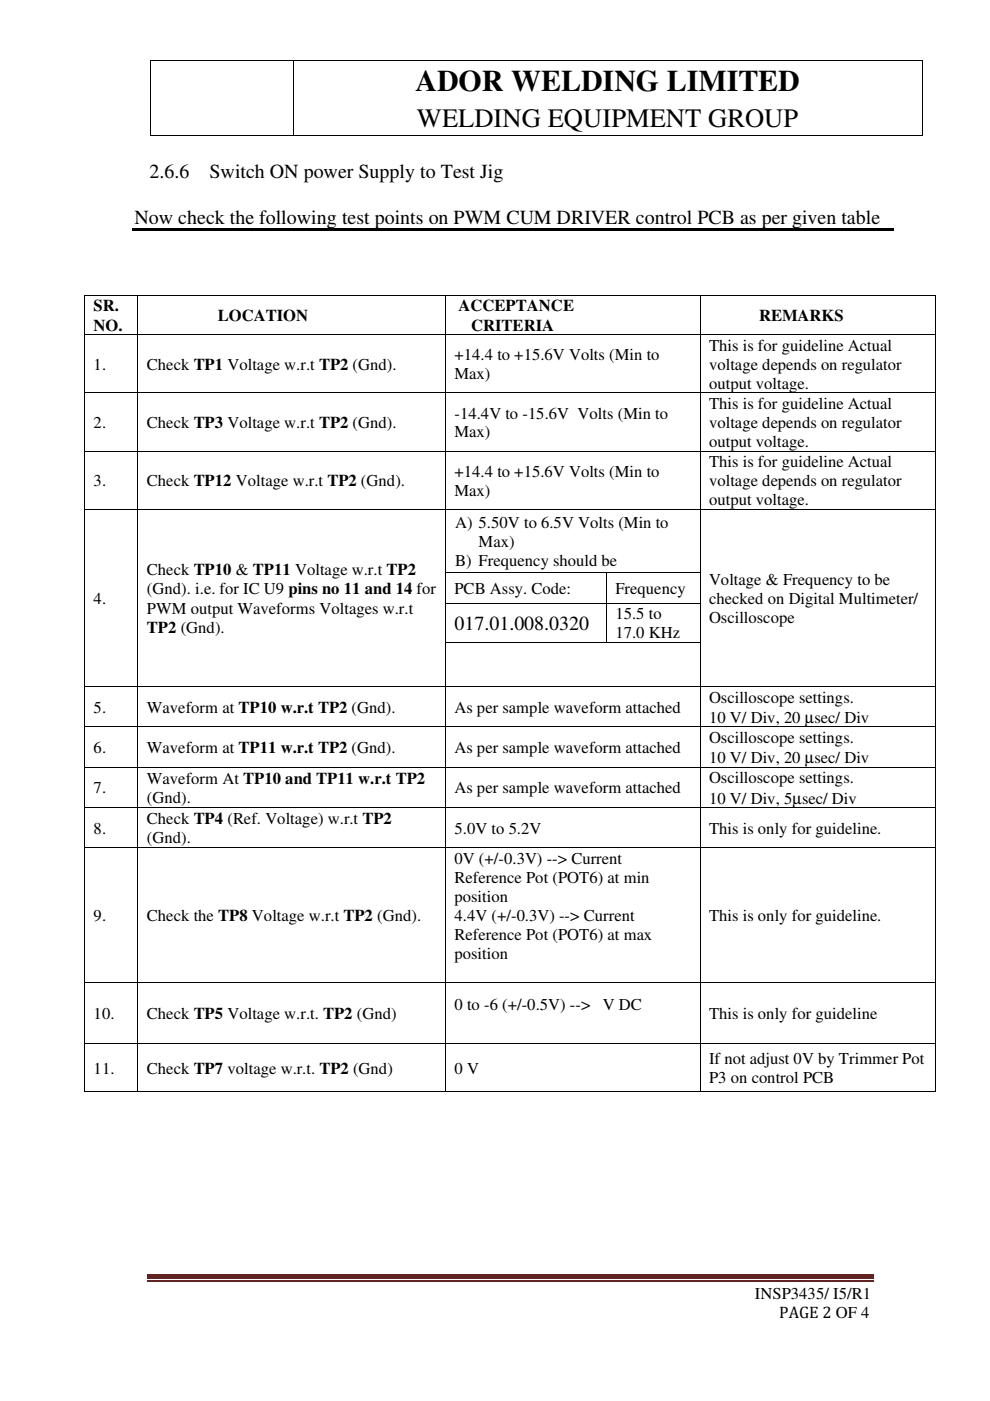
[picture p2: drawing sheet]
<svg xmlns="http://www.w3.org/2000/svg" width="210mm" height="297mm" viewBox="0 0 210 297" stroke-linecap="round" stroke-linejoin="round" font-family="sans-serif">
<defs><g id="words">
<text font-size="6.3" x="88.1" y="19.3">ADOR WELDING LIMITED</text>
<text font-size="5.6" x="88.4" y="27">WELDING EQUIPMENT GROUP</text>
<g font-size="4.2">
<text x="31.7" y="37.7">2.6.6</text>
<text x="44.4" y="37.7">Switch ON power Supply to Test Jig</text>
<text x="28.5" y="47.5">Now check the following test points on PWM CUM DRIVER control PCB as per given table</text>
<text x="96.4" y="133.6">017.01.008.0320</text>
</g>
<g font-size="3.5">
<text x="19.9" y="66">SR.</text>
<text x="19.9" y="70.1">NO.</text>
<text x="46.2" y="68.1">LOCATION</text>
<text x="97.2" y="66">ACCEPTANCE</text>
<text x="99.9" y="70.1">CRITERIA</text>
<text x="161" y="68.1">REMARKS</text>
<text x="96.4" y="76.4">+14.4 to +15.6V Volts (Min to</text>
<text x="150.3" y="74.3">This is for guideline Actual</text>
<text x="19.9" y="78.4">1.</text>
<text x="31.2" y="78.4">Check TP1 Voltage w.r.t TP2 (Gnd).</text>
<text x="96.4" y="80.4">Max)</text>
<text x="150.3" y="78.4">voltage depends on regulator</text>
<text x="150.3" y="82.5">output voltage.</text>
<text x="96.4" y="88.7">-14.4V to -15.6V Volts (Min to</text>
<text x="150.3" y="86.7">This is for guideline Actual</text>
<text x="19.9" y="90.8">2.</text>
<text x="31.2" y="90.8">Check TP3 Voltage w.r.t TP2 (Gnd).</text>
<text x="96.4" y="92.8">Max)</text>
<text x="150.3" y="90.8">voltage depends on regulator</text>
<text x="150.3" y="94.8">output voltage.</text>
<text x="96.4" y="101">+14.4 to +15.6V Volts (Min to</text>
<text x="150.3" y="99">This is for guideline Actual</text>
<text x="19.9" y="103.1">3.</text>
<text x="31.2" y="103.1">Check TP12 Voltage w.r.t TP2 (Gnd).</text>
<text x="96.4" y="105.1">Max)</text>
<text x="150.3" y="103.1">voltage depends on regulator</text>
<text x="150.3" y="107.1">output voltage.</text>
<text x="96.5" y="111.8">A) 5.50V to 6.5V Volts (Min to</text>
<text x="96.5" y="120">B) Frequency should be</text>
<text x="101.5" y="115.9">Max)</text>
<text x="31.2" y="122">Check TP10 &amp; TP11 Voltage w.r.t TP2</text>
<text x="96.4" y="125.9">PCB Assy. Code:</text>
<text x="130.5" y="125.9">Frequency</text>
<text x="150.3" y="124">Voltage &amp; Frequency to be</text>
<text x="19.9" y="128.1">4.</text>
<text x="31.2" y="126">(Gnd). i.e. for IC U9 pins no 11 and 14 for</text>
<text x="31.2" y="130.1">PWM output Waveforms Voltages w.r.t</text>
<text x="130.5" y="131.3">15.5 to</text>
<text x="150.3" y="128.1">checked on Digital Multimeter/</text>
<text x="31.2" y="134.2">TP2 (Gnd).</text>
<text x="130.5" y="135.3">17.0 KHz</text>
<text x="150.3" y="132.1">Oscilloscope</text>
<text x="150.3" y="149">Oscilloscope settings.</text>
<text x="19.9" y="151.1">5.</text>
<text x="31.2" y="151.1">Waveform at TP10 w.r.t TP2 (Gnd).</text>
<text x="96.4" y="151.1">As per sample waveform attached</text>
<text x="150.3" y="153.3">10 V/ Div, 20 µsec/ Div</text>
<text x="19.9" y="159.7">6.</text>
<text x="31.2" y="159.7">Waveform at TP11 w.r.t TP2 (Gnd).</text>
<text x="96.4" y="159.7">As per sample waveform attached</text>
<text x="150.3" y="161.8">10 V/ Div, 20 µsec/ Div</text>
<text x="150.3" y="157.5">Oscilloscope settings.</text>
<text x="31.2" y="166.2">Waveform At TP10 and TP11 w.r.t TP2</text>
<text x="150.3" y="166.1">Oscilloscope settings.</text>
<text x="19.9" y="168.2">7.</text>
<text x="31.2" y="170.3">(Gnd).</text>
<text x="96.4" y="168.2">As per sample waveform attached</text>
<text x="150.3" y="170.4">10 V/ Div, 5µsec/ Div</text>
<text x="19.9" y="176.7">8.</text>
<text x="31.2" y="178.8">(Gnd).</text>
<text x="31.2" y="174.7">Check TP4 (Ref. Voltage) w.r.t TP2</text>
<text x="96.4" y="176.7">5.0V to 5.2V</text>
<text x="150.3" y="176.7">This is only for guideline.</text>
<text x="96.4" y="183.1">0V (+/-0.3V) --&gt; Current</text>
<text x="96.4" y="187.2">Reference Pot (POT6) at min</text>
<text x="96.4" y="191.2">position</text>
<text x="19.9" y="195.2">9.</text>
<text x="31.2" y="195.2">Check the TP8 Voltage w.r.t TP2 (Gnd).</text>
<text x="96.4" y="195.2">4.4V (+/-0.3V) --&gt; Current</text>
<text x="150.3" y="195.2">This is only for guideline.</text>
<text x="96.4" y="199.3">Reference Pot (POT6) at max</text>
<text x="96.4" y="203.4">position</text>
<text x="96.4" y="214">0 to -6 (+/-0.5V) --&gt;</text>
<text x="127.8" y="214">V DC</text>
<text x="19.9" y="216.1">10.</text>
<text x="31.2" y="216.1">Check TP5 Voltage w.r.t. TP2 (Gnd)</text>
<text x="150.3" y="216.1">This is only for guideline</text>
<text x="19.9" y="227.6">11.</text>
<text x="31.2" y="227.6">Check TP7 voltage w.r.t. TP2 (Gnd)</text>
<text x="96.4" y="227.6">0 V</text>
<text x="150.3" y="225.6">If not adjust 0V by Trimmer Pot</text>
<text x="150.3" y="229.7">P3 on control PCB</text>
<text x="160.1" y="275.4">INSP3435/ I5/R1</text>
<text x="165.2" y="279.4">PAGE 2 OF 4</text>
</g>
</g></defs>
<path d="M31.2 270.2h154v1h-154z" fill="#622423"/>
<path d="M31.2 271.6h154" fill="none" stroke="#622423" stroke-width=".25"/>
<g fill="#fff">
<path d="M33.9 12.9h26.4v.5h-26.4z" fill-rule="evenodd"/>
<path d="M33.9 13.4h26.4v.4h-26.4z" fill-rule="evenodd"/>
<path d="M33.9 13.9h26.4v.4h-26.4z" fill-rule="evenodd"/>
<path d="M33.9 14.3h26.4v.5h-26.4z" fill-rule="evenodd"/>
<path d="M33.9 14.8h26.4v.4h-26.4z" fill-rule="evenodd"/>
<path d="M33.9 22.7h26.4v.4h-26.4z" fill-rule="evenodd"/>
<path d="M33.9 26.9h26.4v.4h-26.4z" fill-rule="evenodd"/>
<path d="M33.9 27.4h26.4v.4h-26.4z" fill-rule="evenodd"/>
<path d="M33.9 27.8h26.4v.5h-26.4z" fill-rule="evenodd"/>
<path d="M33.9 28.3h26.4v.4h-26.4z" fill-rule="evenodd"/>
</g>
<g fill="#000">
<path d="M31.9 12.7h.2v.2h-.2zM62.1 12.7h.2v.2h-.2zM195.5 12.7h.1v.2h-.1zM31.9 28.7h.2v.2h-.2zM62.1 28.7h.2v.2h-.2zM195.5 28.7h.1v.2h-.1zM28 48.4h161.4v.5h-161.4zM17.9 62.6h.1v.1h-.1zM17.9 70.9h.1v.1h-.1zM29.2 62.6h.1v.1h-.1zM29.2 70.9h.1v.1h-.1zM94.4 62.6h.2v.1h-.2z"/>
<path d="M94.4 70.9h.2v.1h-.2zM148.4 62.6h.1v.1h-.1zM148.4 70.9h.1v.1h-.1zM198.3 62.6h.2v.1h-.2zM198.3 70.9h.2v.1h-.2zM17.9 83.2h.1v.2h-.1zM17.9 95.5h.1v.2h-.1zM29.2 83.2h.1v.2h-.1zM29.2 95.5h.1v.2h-.1zM94.4 83.2h.2v.2h-.2zM94.4 95.5h.2v.2h-.2zM148.4 83.2h.1v.2h-.1z"/>
<path d="M148.4 95.5h.1v.2h-.1zM198.3 83.2h.2v.2h-.2zM198.3 95.5h.2v.2h-.2zM17.9 107.9h.1v.2h-.1zM29.2 107.9h.1v.2h-.1zM94.4 107.9h.2v.2h-.2zM148.4 107.9h.1v.2h-.1zM198.3 107.9h.2v.2h-.2zM17.9 121.2h.1v.2h-.1zM17.9 127.8h.1v.2h-.1zM17.9 136.1h.1v.2h-.1zM29.2 121.2h.1v.2h-.1z"/>
<path d="M29.2 127.8h.1v.2h-.1zM29.2 136.1h.1v.2h-.1zM94.4 121.2h.2v.2h-.2zM94.4 127.8h.2v.2h-.2zM94.4 136.1h.2v.2h-.2zM128.5 121.2h.2v.2h-.2zM128.5 127.8h.2v.2h-.2zM128.5 136.1h.2v.2h-.2zM148.4 121.2h.1v.2h-.1zM148.4 127.8h.1v.2h-.1zM148.4 136.1h.1v.2h-.1zM198.3 121.2h.2v.2h-.2z"/>
<path d="M198.3 127.8h.2v.2h-.2zM198.3 136.1h.2v.2h-.2zM17.9 145.5h.1v.2h-.1zM17.9 154.1h.1v.1h-.1zM29.2 145.5h.1v.2h-.1zM29.2 154.1h.1v.1h-.1zM94.4 145.5h.2v.2h-.2zM94.4 154.1h.2v.1h-.2zM148.4 145.5h.1v.2h-.1zM148.4 154.1h.1v.1h-.1zM198.3 145.5h.2v.2h-.2zM198.3 154.1h.2v.1h-.2z"/>
<path d="M17.9 162.6h.1v.2h-.1zM17.9 171.2h.1v.1h-.1zM17.9 179.6h.1v.2h-.1zM29.2 162.6h.1v.2h-.1zM29.2 171.2h.1v.1h-.1zM29.2 179.6h.1v.2h-.1zM94.4 162.6h.2v.2h-.2zM94.4 171.2h.2v.1h-.2zM94.4 179.6h.2v.2h-.2zM148.4 162.6h.1v.2h-.1zM148.4 171.2h.1v.1h-.1zM148.4 179.6h.1v.2h-.1z"/>
<path d="M198.3 162.6h.2v.2h-.2zM198.3 171.2h.2v.1h-.2zM198.3 179.6h.2v.2h-.2zM17.9 208.2h.1v.2h-.1zM29.2 208.2h.1v.2h-.1zM94.4 208.2h.2v.2h-.2zM148.4 208.2h.1v.2h-.1zM198.3 208.2h.2v.2h-.2zM17.9 221.2h.1v.2h-.1zM17.9 231.4h.1v.1h-.1zM29.2 221.2h.1v.2h-.1zM29.2 231.4h.1v.1h-.1z"/>
<path d="M94.4 221.2h.2v.2h-.2zM94.4 231.4h.2v.1h-.2zM148.4 221.2h.1v.2h-.1zM148.4 231.4h.1v.1h-.1zM198.3 221.2h.2v.2h-.2zM198.3 231.4h.2v.1h-.2z"/>
</g>
<g fill="none" stroke="#000" stroke-width=".21">
<path d="M32 12.9v15.8M32.1 12.8h30M62.2 12.9v15.8M62.3 12.8h133.2M195.5 12.9v15.8M32.1 28.8h30M62.3 28.8h133.2M17.9 62.7v8.2M17.9 71v12.2M18 62.7h11.2M18 71h11.2M29.3 62.7v8.2"/>
<path d="M29.3 71v12.2M29.3 62.7h65.1M29.3 71h65.1M94.5 62.7v8.2M94.5 71v12.2M94.6 62.7h53.8M94.6 71h53.8M148.5 62.7v8.2M148.5 71v12.2M148.5 62.7h49.8M148.5 71h49.8M198.4 62.7v8.2"/>
<path d="M198.4 71v12.2M17.9 83.4v12.1M17.9 95.7v12.2M18 83.3h11.2M18 95.6h11.2M29.3 83.4v12.1M29.3 95.7v12.2M29.3 83.3h65.1M29.3 95.6h65.1M94.5 83.4v12.1M94.5 95.7v12.2M94.6 83.3h53.8"/>
<path d="M94.6 95.6h53.8M148.5 83.4v12.1M148.5 95.7v12.2M148.5 83.3h49.8M148.5 95.6h49.8M198.4 83.4v12.1M198.4 95.7v12.2M17.9 108.1v13.1M18 108h11.2M29.3 108.1v13.1M29.3 108h65.1M94.5 108.1v13.1"/>
<path d="M94.6 108h53.8M148.5 108.1v13.1M148.5 108h49.8M198.4 108.1v13.1M17.9 121.4v6.4M17.9 128v8.1M17.9 136.3v9.2M29.3 121.4v6.4M29.3 128v8.1M29.3 136.3v9.2M94.5 121.4v6.4M94.5 128v8.1"/>
<path d="M94.5 136.3v9.2M94.6 121.3h33.9M94.6 127.9h33.9M94.6 136.2h33.9M128.6 121.4v6.4M128.6 128v8.1M128.7 121.3h19.7M128.7 127.9h19.7M128.7 136.2h19.7M148.5 121.4v6.4M148.5 128v8.1M148.5 136.3v9.2"/>
<path d="M198.4 121.4v6.4M198.4 128v8.1M198.4 136.3v9.2M17.9 145.7v8.4M17.9 154.2v8.4M18 145.6h11.2M18 154.1h11.2M29.3 145.7v8.4M29.3 154.2v8.4M29.3 145.6h65.1M29.3 154.1h65.1M94.5 145.7v8.4"/>
<path d="M94.5 154.2v8.4M94.6 145.6h53.8M94.6 154.1h53.8M148.5 145.7v8.4M148.5 154.2v8.4M148.5 145.6h49.8M148.5 154.1h49.8M198.4 145.7v8.4M198.4 154.2v8.4M17.9 162.8v8.4M17.9 171.3v8.3M17.9 179.8v28.4"/>
<path d="M18 162.7h11.2M18 171.2h11.2M18 179.7h11.2M29.3 162.8v8.4M29.3 171.3v8.3M29.3 179.8v28.4M29.3 162.7h65.1M29.3 171.2h65.1M29.3 179.7h65.1M94.5 162.8v8.4M94.5 171.3v8.3M94.5 179.8v28.4"/>
<path d="M94.6 162.7h53.8M94.6 171.2h53.8M94.6 179.7h53.8M148.5 162.8v8.4M148.5 171.3v8.3M148.5 179.8v28.4M148.5 162.7h49.8M148.5 171.2h49.8M148.5 179.7h49.8M198.4 162.8v8.4M198.4 171.3v8.3M198.4 179.8v28.4"/>
<path d="M17.9 208.4v12.8M18 208.3h11.2M29.3 208.4v12.8M29.3 208.3h65.1M94.5 208.4v12.8M94.6 208.3h53.8M148.5 208.4v12.8M148.5 208.3h49.8M198.4 208.4v12.8M17.9 221.4v10M18 221.3h11.2M18 231.4h11.2"/>
<path d="M29.3 221.4v10M29.3 221.3h65.1M29.3 231.4h65.1M94.5 221.4v10M94.6 221.3h53.8M94.6 231.4h53.8M148.5 221.4v10M148.5 221.3h49.8M148.5 231.4h49.8M198.4 221.4v10"/>
</g>
<use href="#words"/>
</svg>
